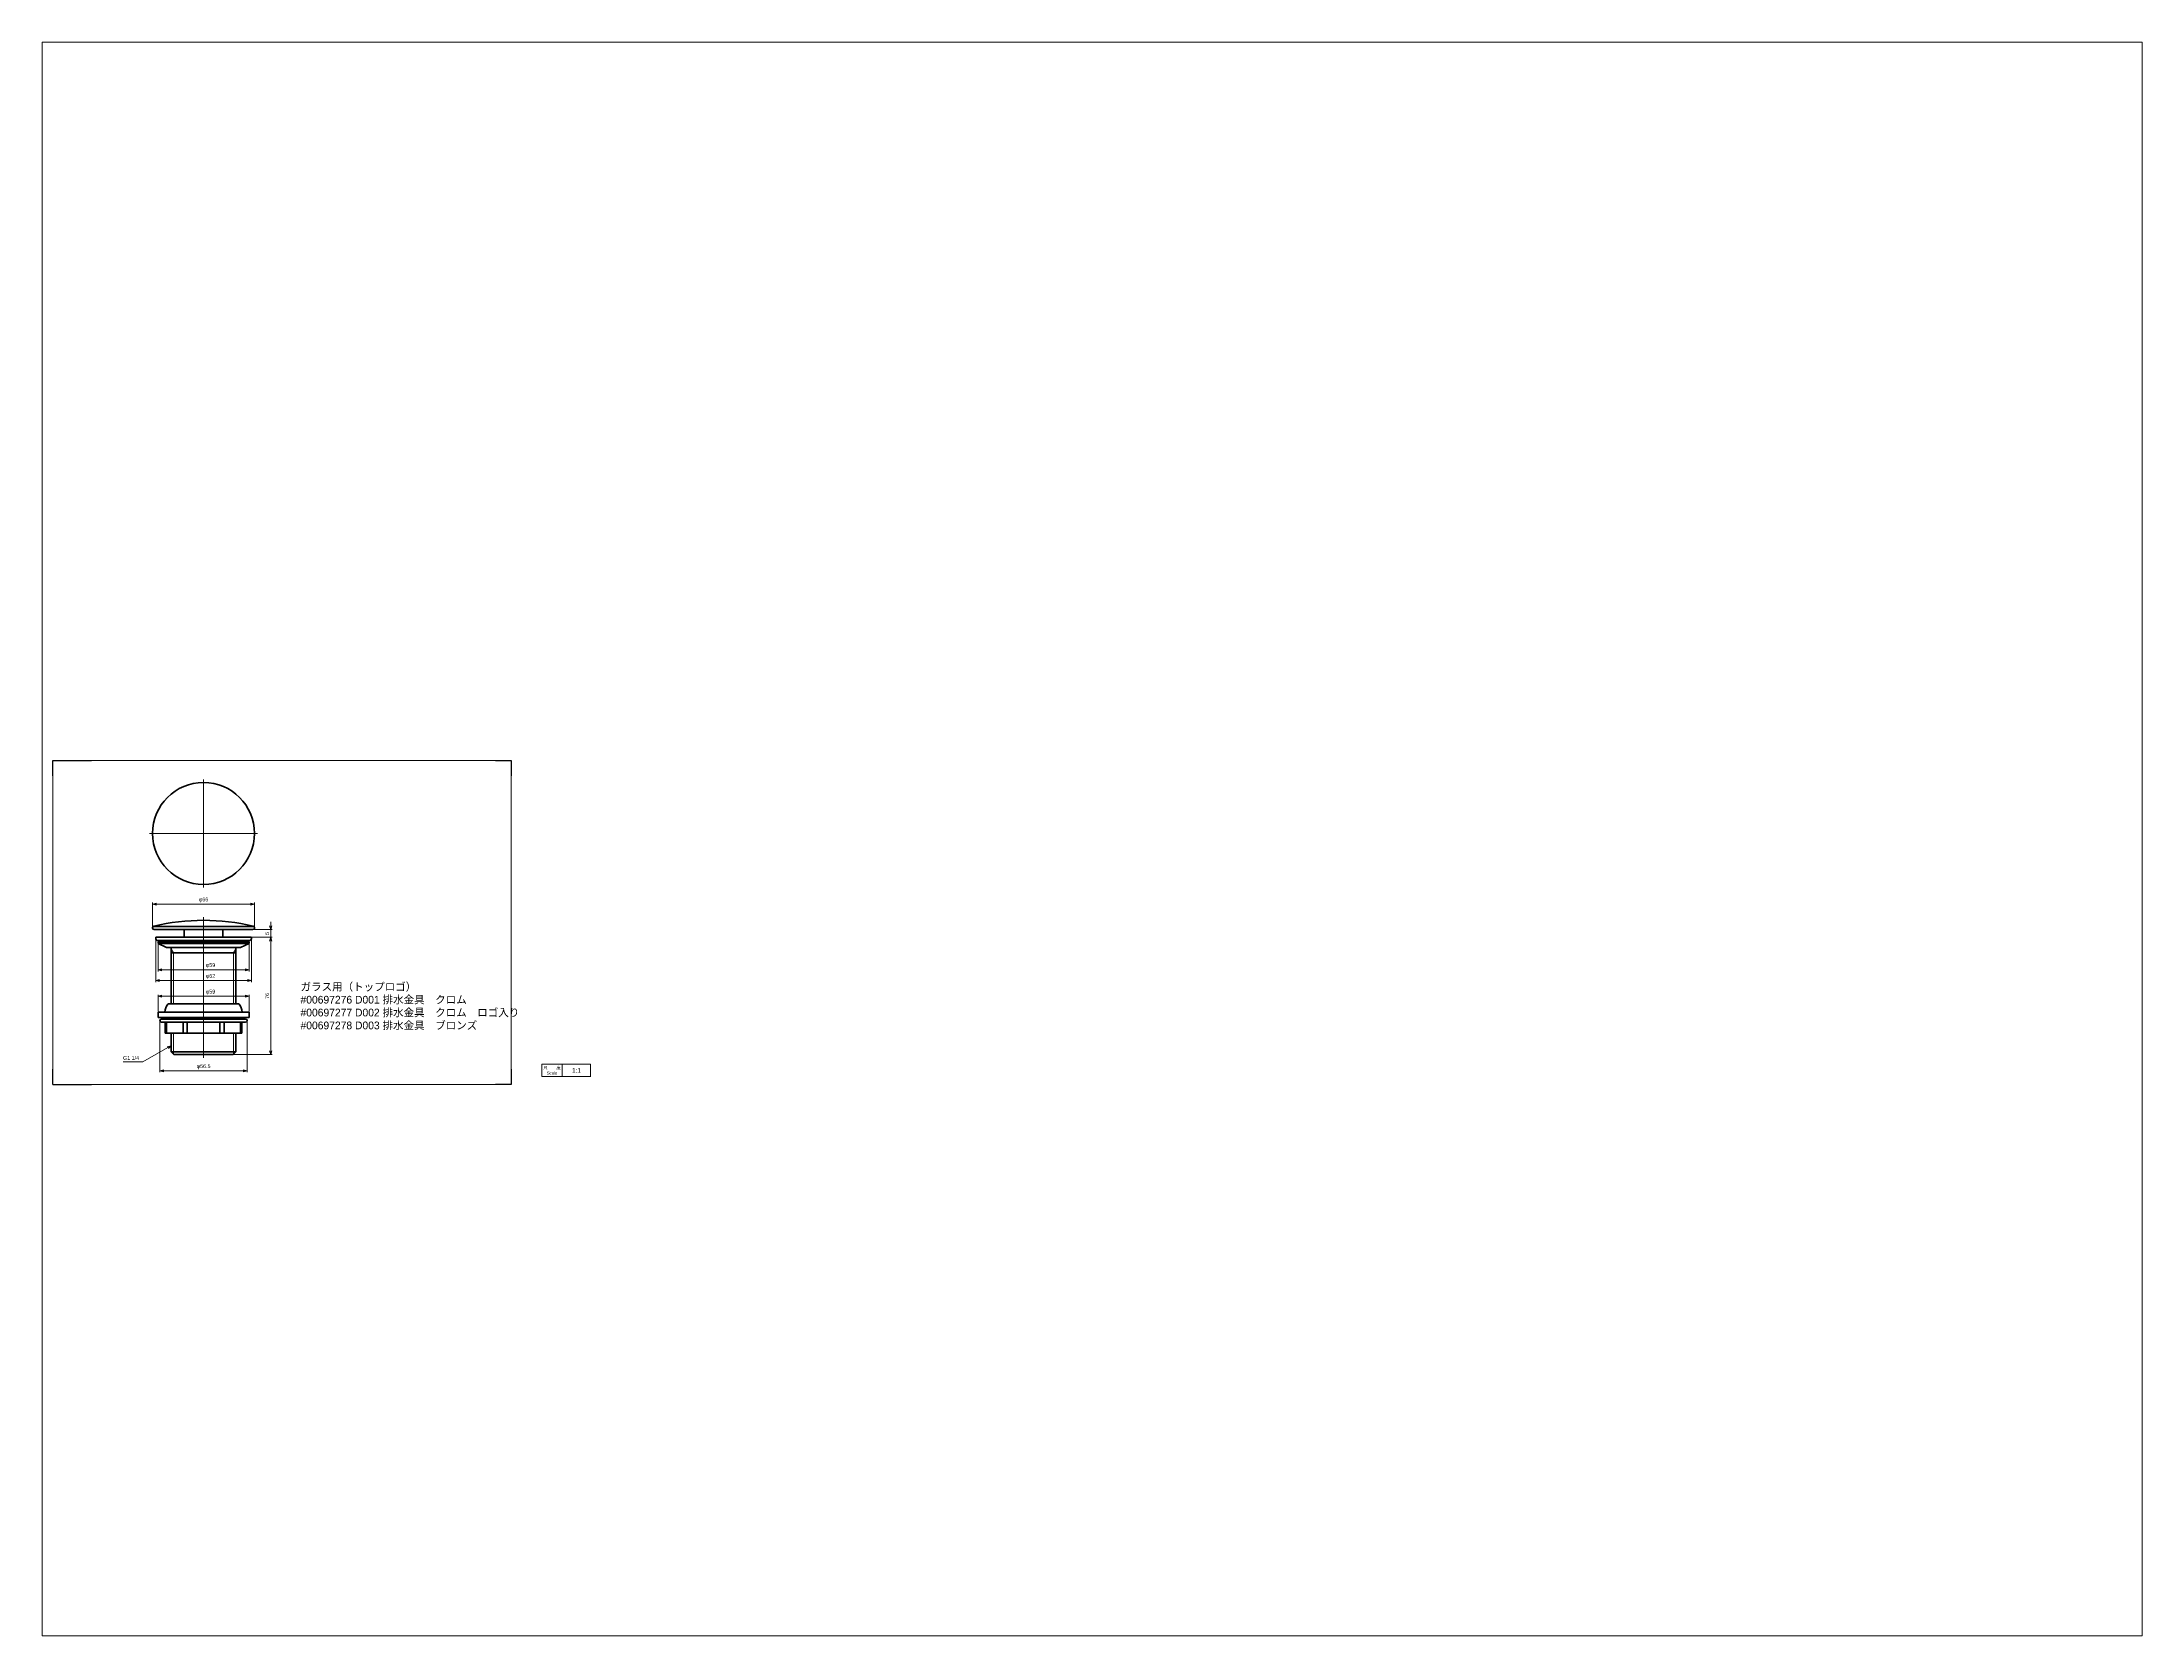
# Paper-space layout 'ﾚｲｱｳﾄ2' of a CAD drawing. Header units: millimetres. Extents: x 26 to 231, y 20 to 176.
# The model-space entities are those that its viewports show. They can reach past a viewport. Long polylines and large blocks are cut down to what shows.
import ezdxf
from ezdxf import colors
from ezdxf.entities.mleader import LeaderData, LeaderLine
from ezdxf.math import Vec2, Vec3

# ---------------------------------------------------------------- set-up
doc = ezdxf.new("R2010")
doc.units = ezdxf.units.MM
doc.header["$LTSCALE"] = 0.3
doc.linetypes.add('CENTER', pattern=[50.8, 31.75, -6.35, 6.35, -6.35])
doc.layers.add('HOJO', color=8, linetype='Continuous', lineweight=13, plot=False)
for name, color, linetype, lineweight in [('中心線', 4, 'CENTER', 18), ('実線', 3, 'Continuous', 35), ('寸法', 2, 'Continuous', 18), ('細線', 7, 'Continuous', 18)]:
    doc.layers.add(name, color=color, linetype=linetype, lineweight=lineweight)
doc.styles.add('MS Pゴシック', font='')
doc.styles.get("Standard").update_dxf_attribs({"font": 'txt.shx', "bigfont": 'bigfont.shx'})
doc.styles.get('MS Pゴシック').set_extended_font_data('MS PGothic')
doc.dimstyles.new('MyDim S＝1：1', dxfattribs={"dimtxt": 2.5, "dimasz": 2.5, "dimexe": 1, "dimexo": 0.5, "dimgap": 1, "dimtad": 3, "dimdsep": 46, "dimtxsty": 'MS Pゴシック', "dimblk": 'OPEN30', "dimcen": 0, "dimclrd": 256, "dimclre": 256, "dimclrt": 256, "dimazin": 2, "dimtfac": 1, "dimtmove": 0, "dimatfit": 3, "dimldrblk": 'OPEN30', "dimfxl": 1, "dimlwd": 18, "dimlwe": 18, "dimarcsym": 0})

# ---------------------------------------------------------------- blocks, each defined once
blk = doc.blocks.new('_Open30')
at = {"color": 0, "lineweight": -2}
for p, q in [((-1, 0.27), (0, 0)), ((0, 0), (-1, -0.27)), ((0, 0), (-1, 0))]:
    blk.add_line(p, q, dxfattribs=at)
blk = doc.blocks.new('*D4')
at = {"layer": 'Defpoints', "color": 0}
for p in [(130.7, 116.9), (64.7, 101.4), (130.7, 101.4)]:
    blk.add_point(p, dxfattribs=at)
at = {"layer": '寸法', "lineweight": 18}
for p, q in [((64.7, 101.9), (64.7, 117.9)), ((67.2, 116.9), (128.2, 116.9)), ((130.7, 101.9), (130.7, 117.9))]:
    blk.add_line(p, q, dxfattribs=at)
at = {"layer": '寸法', "lineweight": 18, "xscale": 2.5, "yscale": 2.5, "zscale": 2.5, "rotation": 180}
blk.add_blockref('_Open30', (64.7, 116.9), dxfattribs=at)
at = {"layer": '寸法', "lineweight": 18, "xscale": 2.5, "yscale": 2.5, "zscale": 2.5}
blk.add_blockref('_Open30', (130.7, 116.9), dxfattribs=at)
at = {"layer": '寸法', "insert": (97.7, 119.5), "char_height": 2.5, "attachment_point": 5, "style": 'MS Pゴシック'}
blk.add_mtext('φ66', dxfattribs=at)
blk = doc.blocks.new('*D5')
at = {"layer": 'Defpoints', "color": 0}
for p in [(68.2, 91.4), (127.2, 91.4), (127.2, 74.3)]:
    blk.add_point(p, dxfattribs=at)
at = {"layer": '寸法', "lineweight": 18}
for p, q in [((68.2, 90.9), (68.2, 73.3)), ((127.2, 90.9), (127.2, 73.3)), ((70.7, 74.3), (124.7, 74.3))]:
    blk.add_line(p, q, dxfattribs=at)
at = {"layer": '寸法', "lineweight": 18, "xscale": 2.5, "yscale": 2.5, "zscale": 2.5, "rotation": 180}
blk.add_blockref('_Open30', (68.2, 74.3), dxfattribs=at)
at = {"layer": '寸法', "lineweight": 18, "xscale": 2.5, "yscale": 2.5, "zscale": 2.5}
blk.add_blockref('_Open30', (127.2, 74.3), dxfattribs=at)
at = {"layer": '寸法', "insert": (102.2, 77), "char_height": 2.5, "attachment_point": 5, "style": 'MS Pゴシック'}
blk.add_mtext('φ59', dxfattribs=at)
blk = doc.blocks.new('*D6')
at = {"layer": 'Defpoints', "color": 0}
for p in [(66.7, 94.4), (128.7, 94.4), (128.7, 67.3)]:
    blk.add_point(p, dxfattribs=at)
at = {"layer": '寸法', "lineweight": 18}
for p, q in [((66.7, 93.9), (66.7, 66.3)), ((128.7, 93.9), (128.7, 66.3)), ((69.2, 67.3), (126.2, 67.3))]:
    blk.add_line(p, q, dxfattribs=at)
at = {"layer": '寸法', "lineweight": 18, "xscale": 2.5, "yscale": 2.5, "zscale": 2.5, "rotation": 180}
blk.add_blockref('_Open30', (66.7, 67.3), dxfattribs=at)
at = {"layer": '寸法', "lineweight": 18, "xscale": 2.5, "yscale": 2.5, "zscale": 2.5}
blk.add_blockref('_Open30', (128.7, 67.3), dxfattribs=at)
at = {"layer": '寸法', "insert": (102.2, 70), "char_height": 2.5, "attachment_point": 5, "style": 'MS Pゴシック'}
blk.add_mtext('φ62', dxfattribs=at)
blk = doc.blocks.new('*D7')
at = {"layer": 'Defpoints', "color": 0}
for p in [(127.2, 57.2), (68.2, 46.9), (127.2, 46.9)]:
    blk.add_point(p, dxfattribs=at)
at = {"layer": '寸法', "lineweight": 18}
for p, q in [((68.2, 47.4), (68.2, 58.2)), ((70.7, 57.2), (124.7, 57.2)), ((127.2, 47.4), (127.2, 58.2))]:
    blk.add_line(p, q, dxfattribs=at)
at = {"layer": '寸法', "lineweight": 18, "xscale": 2.5, "yscale": 2.5, "zscale": 2.5, "rotation": 180}
blk.add_blockref('_Open30', (68.2, 57.2), dxfattribs=at)
at = {"layer": '寸法', "lineweight": 18, "xscale": 2.5, "yscale": 2.5, "zscale": 2.5}
blk.add_blockref('_Open30', (127.2, 57.2), dxfattribs=at)
at = {"layer": '寸法', "insert": (102.2, 59.8), "char_height": 2.5, "attachment_point": 5, "style": 'MS Pゴシック'}
blk.add_mtext('φ59', dxfattribs=at)
blk = doc.blocks.new('*D8')
at = {"layer": 'Defpoints', "color": 0}
for p in [(69.4, 41.4), (125.9, 41.4), (125.9, 8.9)]:
    blk.add_point(p, dxfattribs=at)
at = {"layer": '寸法', "lineweight": 18}
for p, q in [((69.4, 40.9), (69.4, 7.9)), ((125.9, 40.9), (125.9, 7.9)), ((71.9, 8.9), (123.4, 8.9))]:
    blk.add_line(p, q, dxfattribs=at)
at = {"layer": '寸法', "lineweight": 18, "xscale": 2.5, "yscale": 2.5, "zscale": 2.5, "rotation": 180}
blk.add_blockref('_Open30', (69.4, 8.9), dxfattribs=at)
at = {"layer": '寸法', "lineweight": 18, "xscale": 2.5, "yscale": 2.5, "zscale": 2.5}
blk.add_blockref('_Open30', (125.9, 8.9), dxfattribs=at)
at = {"layer": '寸法', "insert": (97.7, 11.5), "char_height": 2.5, "attachment_point": 5, "style": 'MS Pゴシック'}
blk.add_mtext('φ56.5', dxfattribs=at)
blk = doc.blocks.new('*D9')
at = {"layer": 'Defpoints', "color": 0}
for p in [(128.7, 95.4), (129.7, 100.4), (141.2, 95.4)]:
    blk.add_point(p, dxfattribs=at)
at = {"layer": '寸法', "lineweight": 18}
for p, q in [((129.2, 95.4), (142.2, 95.4)), ((130.2, 100.4), (142.2, 100.4)), ((141.2, 102.9), (141.2, 105.4)), ((141.2, 100.4), (141.2, 95.4)), ((141.2, 92.9), (141.2, 90.4))]:
    blk.add_line(p, q, dxfattribs=at)
at = {"layer": '寸法', "lineweight": 18, "xscale": 2.5, "yscale": 2.5, "zscale": 2.5}
for p, rotation in [((141.2, 100.4), 270), ((141.2, 95.4), 90)]:
    blk.add_blockref('_Open30', p, dxfattribs=dict(at, rotation=rotation))
at = {"layer": '寸法', "insert": (138.9, 97.9), "char_height": 2.5, "attachment_point": 5, "rotation": 90, "style": 'MS Pゴシック'}
blk.add_mtext('5', dxfattribs=at)
blk = doc.blocks.new('*D10')
at = {"layer": 'Defpoints', "color": 0}
for p in [(128.7, 95.4), (116.8, 19.4), (141.2, 19.4)]:
    blk.add_point(p, dxfattribs=at)
at = {"layer": '寸法', "lineweight": 18}
for p, q in [((129.2, 95.4), (142.2, 95.4)), ((141.2, 92.9), (141.2, 21.9)), ((117.3, 19.4), (142.2, 19.4))]:
    blk.add_line(p, q, dxfattribs=at)
at = {"layer": '寸法', "lineweight": 18, "xscale": 2.5, "yscale": 2.5, "zscale": 2.5}
for p, rotation in [((141.2, 95.4), 90), ((141.2, 19.4), 270)]:
    blk.add_blockref('_Open30', p, dxfattribs=dict(at, rotation=rotation))
at = {"layer": '寸法', "insert": (138.9, 57.4), "char_height": 2.5, "attachment_point": 5, "rotation": 90, "style": 'MS Pゴシック'}
blk.add_mtext('76', dxfattribs=at)

msp = doc.modelspace()

# ---------------------------------------------------------------- linework, layer by layer
at = {"layer": 'Defpoints'}
for p, q in [((0, 210), (25, 210)), ((0, 200), (0, 210)), ((287, 210), (297, 210)), ((297, 210), (297, 200)), ((0, 0), (0, 10)), ((0, 0), (25, 0)), ((297, 0), (287, 0)), ((297, 10), (297, 0))]:
    msp.add_line(p, q, dxfattribs=at)
at = {"layer": 'HOJO'}
for p, q in [((25, 210), (287, 210)), ((0, 10), (0, 200)), ((297, 200), (297, 10)), ((287, 0), (25, 0)), ((348.564, 13.1), (316.94, 13.1)), ((348.564, 5.1), (316.94, 5.1)), ((348.564, 4.999), (348.564, 13.146))]:
    msp.add_line(p, q, dxfattribs=at)
at = {"layer": 'HOJO', "lineweight": 20}
for p, q in [((316.94, 5.1), (316.94, 13.1)), ((330.162, 5.1), (330.162, 13.1))]:
    msp.add_line(p, q, dxfattribs=at)
at = {"layer": '中心線'}
for p, q in [((97.676, 127.657), (97.676, 197.657)), ((62.676, 162.657), (132.676, 162.657)), ((97.676, 108.366), (97.676, 17.366))]:
    msp.add_line(p, q, dxfattribs=at)
at = {"layer": '実線'}
for p, q in [((64.676, 101.58), (64.676, 101.366)), ((65.505, 102.366), (129.667, 102.366)), ((65.676, 100.366), (129.676, 100.366)), ((66.676, 95.366), (128.676, 95.366)), ((66.676, 95.366), (66.676, 94.366)), ((85.176, 100.366), (85.176, 95.366)), ((110.176, 100.366), (110.176, 95.366)), ((128.676, 95.366), (128.676, 94.366)), ((130.676, 101.58), (130.676, 101.366)), ((67.676, 93.366), (127.676, 93.366)), ((68.176, 92.366), (127.176, 92.366)), ((68.176, 92.366), (68.176, 91.366)), ((68.176, 91.366), (127.176, 91.366)), ((68.176, 91.366), (73.676, 88.866)), ((73.676, 88.866), (121.676, 88.866)), ((76.721, 88.866), (76.721, 52.366)), ((76.721, 85.366), (118.631, 85.366)), ((118.631, 88.866), (118.631, 52.366)), ((127.176, 91.366), (121.676, 88.866)), ((127.176, 92.366), (127.176, 91.366)), ((68.176, 46.866), (68.176, 43.366)), ((68.176, 46.866), (127.176, 46.866)), ((68.176, 43.366), (127.176, 43.366)), ((70.426, 42.366), (124.926, 42.366)), ((74.721, 52.366), (120.631, 52.366)), ((76.721, 43.366), (76.721, 42.366)), ((118.631, 43.366), (118.631, 42.366)), ((127.176, 46.866), (127.176, 43.366)), ((70.426, 40.366), (124.926, 40.366)), ((72.85, 33.366), (72.85, 40.366)), ((72.85, 33.366), (122.502, 33.366)), ((73.676, 33.366), (73.676, 40.366)), ((76.721, 33.366), (76.721, 21.166)), ((84.389, 33.366), (84.389, 40.366)), ((87.01, 33.366), (87.01, 40.366)), ((108.341, 33.366), (108.341, 40.366)), ((110.963, 33.366), (110.963, 40.366)), ((118.631, 33.366), (118.631, 21.166)), ((121.676, 33.366), (121.676, 40.366)), ((122.502, 33.366), (122.502, 40.366)), ((78.521, 19.366), (76.721, 21.166)), ((76.721, 21.166), (118.631, 21.166)), ((78.521, 19.366), (116.831, 19.366)), ((116.831, 19.366), (118.631, 21.166))]:
    msp.add_line(p, q, dxfattribs=at)
for centre, radius, start, end in [((97.676, 162.657), 33, 0, 359.99999), ((65.676, 101.58), 1, 103.495186, 179.999995), ((65.676, 101.366), 1, 180.000005, 270.000003), ((97.676, -31.759), 138.125, 76.504809, 103.495186), ((129.676, 101.366), 1, 270.000003, 0), ((129.676, 101.58), 1, 0, 76.504809), ((67.676, 94.366), 1, 180.000005, 270.000003), ((75.221, 91.866), 1.5, 19.47122, 89.999997), ((120.131, 91.866), 1.5, 89.999997, 160.528775), ((127.676, 94.366), 1, 270.000003, 0), ((70.426, 41.366), 1, 89.999997, 269.999992), ((82.659, 46.285), 10, 142.542685, 176.665208), ((112.693, 46.285), 10, 3.334787, 37.45731), ((124.926, 41.366), 1, 270.000003, 89.999997)]:
    msp.add_arc(centre, radius, start, end, dxfattribs=at)
at = {"layer": '細線'}
for p, q in [((78.2, 85.366), (76.721, 87.928)), ((78.2, 85.366), (78.2, 52.366)), ((117.152, 85.366), (118.631, 87.928)), ((117.152, 85.366), (117.152, 52.366)), ((78.2, 43.366), (78.2, 42.366)), ((117.152, 43.366), (117.152, 42.366)), ((78.2, 33.366), (78.2, 19.687)), ((117.152, 33.366), (117.152, 19.687))]:
    msp.add_line(p, q, dxfattribs=at)

# ---------------------------------------------------------------- texts
for s, insert, char_height, width, attachment_point in [('{\\fMS UI Gothic|b0|i0|c128|p50;ガラス用（トップロゴ）\\P#00697276 D001 排水金具\u3000クロム\\P#00697277 D002 排水金具\u3000クロム\u3000ロゴ入り\\P#00697278 D003 排水金具\u3000ブロンズ}', (160.525, 50.493), 5, 135.7835, 4), ('{\\fMS UI Gothic|b0|i0|c128|p50;尺\u3000\u3000度Scale}', (323.551, 9.1), 2, 13.22196, 5), ('{\\fMS PMincho|b0|i0|c128|p18;1:1}', (339.363, 9.1), 3, 18.40286, 5)]:
    msp.add_mtext(s, dxfattribs=dict(at, insert=insert, char_height=char_height, width=width, attachment_point=attachment_point))

# ---------------------------------------------------------------- dimensions: what is measured, and where the dimension line sits
at = {"layer": '寸法'}
for base, p1, p2, picture, middle in [((130.676, 116.866), (64.676, 101.366), (130.676, 101.366), '*D4', (97.676, 119.493)), ((125.926, 8.866), (69.426, 41.366), (125.926, 41.366), '*D8', (97.676, 11.493))]:
    dim = msp.add_linear_dim(base=base, p1=p1, p2=p2, dimstyle='MyDim S＝1：1', override={"dimpost": 'φ<>'}, dxfattribs=at)
    dim.commit()
    dim.dimension.update_dxf_attribs({"geometry": picture, "text_midpoint": middle})
dim = msp.add_linear_dim(base=(141.176, 19.366), p1=(128.676, 95.366), p2=(116.831, 19.366), angle=90, dimstyle='MyDim S＝1：1', override={"dimtmove": 1}, dxfattribs=at)
dim.commit()
dim.dimension.update_dxf_attribs({"geometry": '*D10', "text_midpoint": (138.926, 57.366)})
dim = msp.add_linear_dim(base=(141.176, 95.366), p1=(129.676, 100.366), p2=(128.676, 95.366), angle=90, dimstyle='MyDim S＝1：1', dxfattribs=at)
dim.commit()
dim.dimension.update_dxf_attribs({"geometry": '*D9', "text_midpoint": (138.926, 97.866)})
for base, p1, p2, picture, middle in [((128.676, 67.33), (66.676, 94.366), (128.676, 94.366), '*D6', (102.225, 67.33)), ((127.176, 74.33), (68.176, 91.366), (127.176, 91.366), '*D5', (102.225, 74.33)), ((127.176, 57.163), (68.176, 46.866), (127.176, 46.866), '*D7', (102.225, 57.163))]:
    dim = msp.add_linear_dim(base=base, p1=p1, p2=p2, dimstyle='MyDim S＝1：1', override={"dimpost": 'φ<>'}, dxfattribs=at)
    dim.commit()
    dim.dimension.update_dxf_attribs({"geometry": picture, "text_midpoint": middle, "dimtype": 160})

# ---------------------------------------------------------------- leaders
ml = msp.add_multileader_mtext('Standard', dxfattribs=at)
ml.set_content('G1 1/4', color=256, style='MS Pゴシック')
ml.set_leader_properties(lineweight=18)
ml.set_arrow_properties(name='OPEN30')
ml.build(insert=Vec2(0, 0))
ml.multileader.update_dxf_attribs({"text_left_attachment_type": 5, "text_right_attachment_type": 5, "dogleg_length": 0.36, "arrow_head_size": 2.5})
ctx = ml.context
ctx.base_point, ctx.char_height, ctx.arrow_head_size, ctx.plane_origin = Vec3(43.378, 14.712), 2.5, 2.5, Vec3(76.721, 25.127)
ctx.left_attachment, ctx.right_attachment, ctx.text_align_type = 5, 5, 2
notes = []
notes.append((ctx, [(0, (1, 1, 0), (58.249, 14.712), (-1, 0), 0.36, [(0, [(76.721, 25.127)], 0, [])])]))
ctx.mtext.insert, ctx.mtext.alignment, ctx.mtext.line_spacing_style, ctx.mtext.flow_direction = Vec3(55.889, 18.431), 3, 2, 5
for ctx, leaders in notes:
    for number, flags, end, landing, length, lines in leaders:
        leader = LeaderData()
        leader.index, (leader.has_last_leader_line, leader.has_dogleg_vector, leader.attachment_direction) = number, flags
        leader.last_leader_point, leader.dogleg_vector, leader.dogleg_length = Vec3(end), Vec3(landing), length
        for number, points, colour, breaks in lines:
            line = LeaderLine()
            line.index, line.vertices, line.color, line.breaks = number, Vec3.list(points), colors.encode_raw_color(colour), breaks
            leader.lines.append(line)
        ctx.leaders.append(leader)

psp = doc.layouts.new('ﾚｲｱｳﾄ2')

# ---------------------------------------------------------------- viewports
at = {"layer": '実線'}
psp.add_viewport(center=(128.5, 97.5), size=(205.6, 156), view_center_point=(673.5, 159.054), view_height=1032.69199, dxfattribs=at)

doc.saveas('drawing.dxf')
